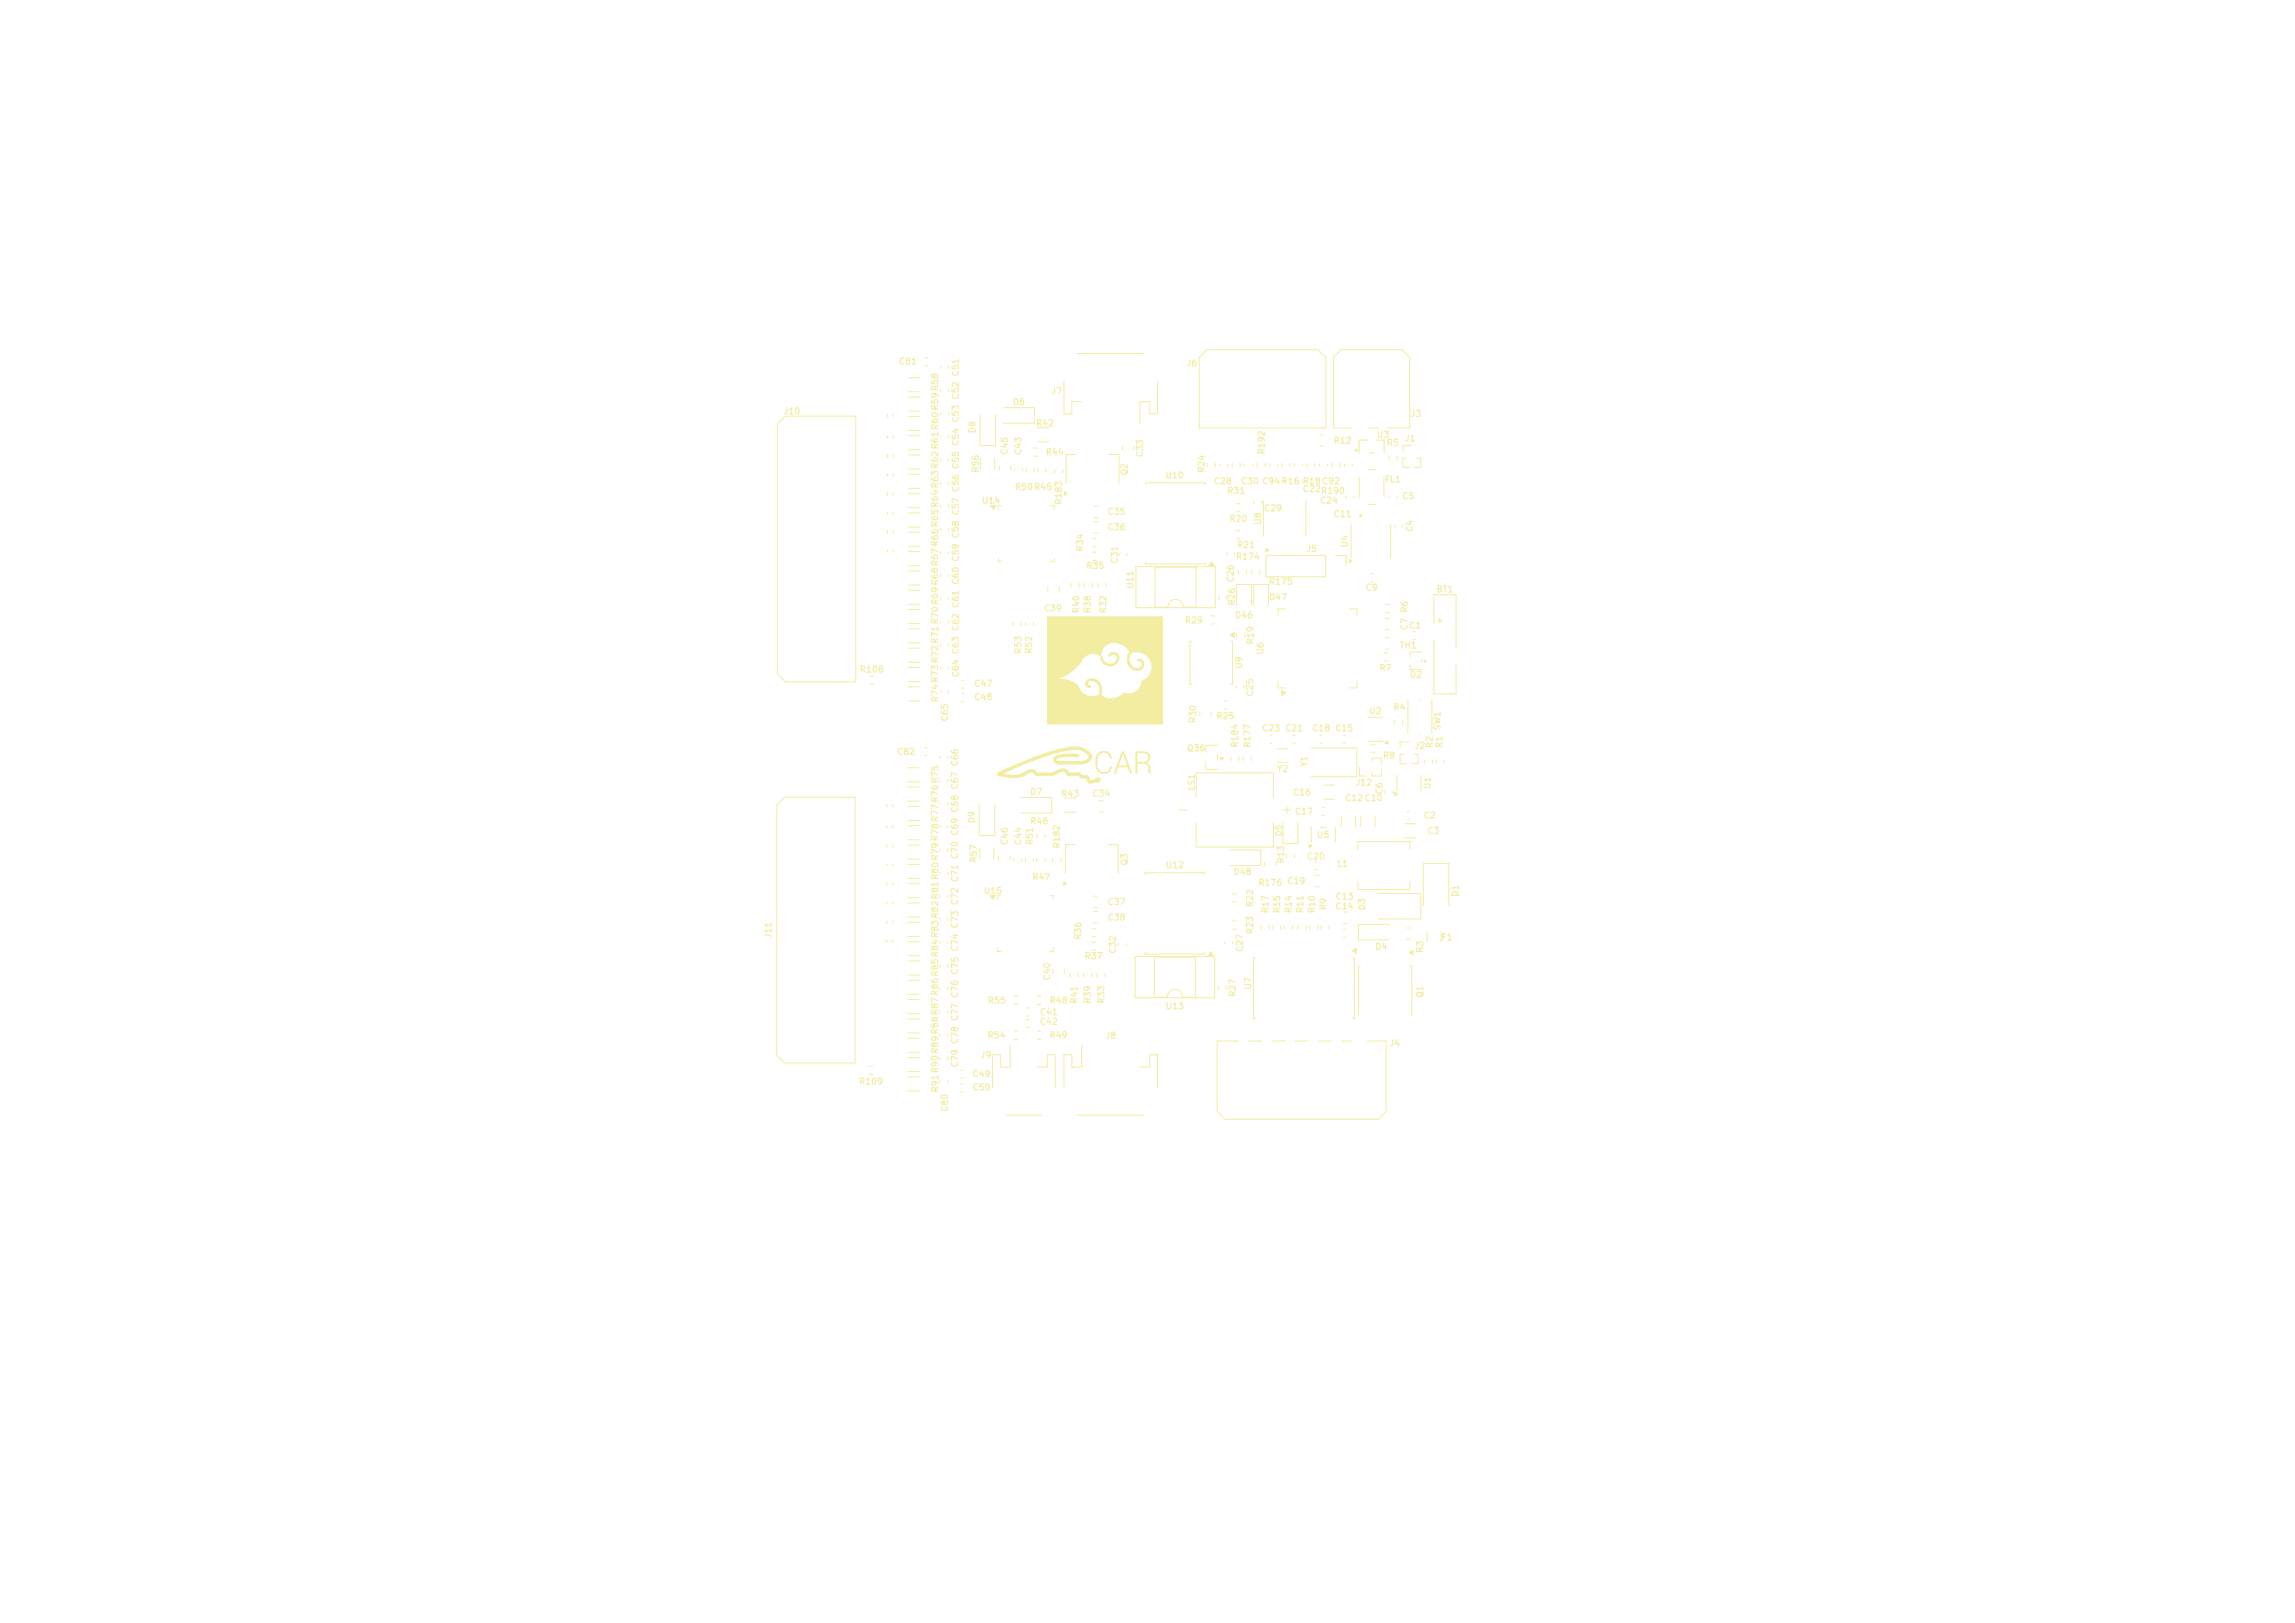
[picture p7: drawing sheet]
<svg xmlns="http://www.w3.org/2000/svg" width="297mm" height="210mm" viewBox="0 0 297 210" stroke-linecap="round" stroke-linejoin="round" font-family="sans-serif">
<defs><g id="words">
<g font-size=".8" fill="#f2eda1">
<text x="116.3" y="47.4">C81</text>
<text x="153.5" y="47.6">J6</text>
<text x="101.4" y="53.8">J10</text>
<text x="131" y="52.6">D6</text>
<text x="136" y="51.2">J7</text>
<text x="126.4" y="56.1" transform="rotate(-90 126.4 56.1)">D8</text>
<text x="130.6" y="58.9" transform="rotate(-90 130.6 58.9)">C45</text>
<text x="132.4" y="58.9" transform="rotate(-90 132.4 58.9)">C43</text>
<text x="134" y="55.4">R42</text>
<text x="135.3" y="59.1">R44</text>
<text x="148.1" y="59.2" transform="rotate(-90 148.1 59.2)">C33</text>
<text x="163.9" y="58.9" transform="rotate(-90 163.9 58.9)">R192</text>
<text x="172.5" y="57.6">R12</text>
<text x="178.1" y="56.9">U3</text>
<text x="179.4" y="57.9">R5</text>
<text x="181.7" y="57.3">J1</text>
<text x="182.5" y="54.1">J3</text>
<text x="126.9" y="61.2" transform="rotate(-90 126.9 61.2)">R56</text>
<text x="127" y="65.4">U14</text>
<text x="131.3" y="63.6">R50R45</text>
<text x="137.6" y="65.4" transform="rotate(-90 137.6 65.4)">R183</text>
<text x="146.1" y="61.6" transform="rotate(-90 146.1 61.6)">Q2</text>
<text x="150.7" y="62.1">U10</text>
<text x="156.1" y="61.2" transform="rotate(-90 156.1 61.2)">R24</text>
<text x="157" y="62.9">C28</text>
<text x="158.8" y="64.1">R31</text>
<text x="160.5" y="62.9">C30 C94R16 R18C92</text>
<text x="168.5" y="63.9">C22</text>
<text x="170.8" y="65.4">C24</text>
<text x="170.9" y="64.1">R190</text>
<text x="179.1" y="62.6">FL1</text>
<text x="181.4" y="64.8">C5</text>
<text x="140.4" y="71.4" transform="rotate(-90 140.4 71.4)">R34</text>
<text x="143.3" y="66.8">C35</text>
<text x="143.3" y="68.8">C36</text>
<text x="159" y="67.7">R20</text>
<text x="160" y="71.1">R21</text>
<text x="163.4" y="68" transform="rotate(-90 163.4 68)">U8</text>
<text x="163.5" y="66.4">C29</text>
<text x="169" y="71.6">J5</text>
<text x="172.5" y="67.1">C11</text>
<text x="174.6" y="70.9" transform="rotate(-90 174.6 70.9)">U4</text>
<text x="183" y="68.9" transform="rotate(-90 183 68.9)">C4</text>
<text x="140.5" y="73.8">R35</text>
<text x="144.9" y="73" transform="rotate(-90 144.9 73)">C31</text>
<text x="146.9" y="76.3" transform="rotate(-90 146.9 76.3)">U11</text>
<text x="159.9" y="72.6">R174</text>
<text x="164.1" y="75.9">R175</text>
<text x="164.2" y="77.9">D47</text>
<text x="176.6" y="76.6">C9</text>
<text x="185.8" y="76.9">BT1</text>
<text x="135" y="79.3">C39</text>
<text x="139.9" y="79.4" transform="rotate(-90 139.9 79.4)">R40</text>
<text x="141.4" y="79.4" transform="rotate(-90 141.4 79.4)">R38</text>
<text x="143.4" y="79.4" transform="rotate(-90 143.4 79.4)">R32</text>
<text x="153.3" y="80.9">R29</text>
<text x="159.8" y="80.2">D46</text>
<text x="160" y="78.4" transform="rotate(-90 160 78.4)">R26 C26</text>
<text x="162.4" y="83.4" transform="rotate(-90 162.4 83.4)">R19</text>
<text x="182.3" y="81.5">C1</text>
<text x="182.4" y="81.6" transform="rotate(-90 182.4 81.6)">C7 R6</text>
<text x="186.9" y="80.9" transform="rotate(-90 186.9 80.9)">+</text>
<text x="111.2" y="87.2">R108</text>
<text x="124.3" y="87.7" transform="rotate(-90 124.3 87.7)">C64 C63 C62 C61 C60 C59 C58 C57 C56 C55 C54 C53 C52 C51</text>
<text x="126" y="89">C47</text>
<text x="132.4" y="84.7" transform="rotate(-90 132.4 84.7)">R53</text>
<text x="133.8" y="84.7" transform="rotate(-90 133.8 84.7)">R52</text>
<text x="161" y="86.6" transform="rotate(-90 161 86.6)">U9</text>
<text x="163.7" y="84.8" transform="rotate(-90 163.7 84.8)">U6</text>
<text x="178.4" y="87">R7</text>
<text x="181.1" y="84.1">TH1</text>
<text x="182.4" y="87.9">D2</text>
<text x="121.6" y="90.9" transform="rotate(-90 121.6 90.9)">R74R73R72R71R70R69R68R67R66R65R64R63R62R61R60R59R58</text>
<text x="122.9" y="93.4" transform="rotate(-90 122.9 93.4)">C65</text>
<text x="126" y="90.8">C48</text>
<text x="155" y="93.6" transform="rotate(-90 155 93.6)">R30</text>
<text x="157.3" y="93.2">R25</text>
<text x="162.4" y="90.2" transform="rotate(-90 162.4 90.2)">C25</text>
<text x="163.3" y="94.8">C23 C21</text>
<text x="169.7" y="94.8">C18 C15</text>
<text x="177.1" y="92.6">U2</text>
<text x="180.2" y="92.1">R4</text>
<text x="186.6" y="94.5" transform="rotate(-90 186.6 94.5)">SW1</text>
<text x="116" y="97.9">C82</text>
<text x="153.5" y="97.4">Q36</text>
<text x="160.4" y="96.8" transform="rotate(-90 160.4 96.8)">R184</text>
<text x="162" y="96.8" transform="rotate(-90 162 96.8)">R177</text>
<text x="165.2" y="100.1">Y2</text>
<text x="169.4" y="99.3" transform="rotate(-90 169.4 99.3)">Y1</text>
<text x="175.4" y="101.9">J12</text>
<text x="178.9" y="98.4">R8</text>
<text x="183" y="97.1">J2</text>
<text x="185.6" y="96.9" transform="rotate(-90 185.6 96.9)">R2</text>
<text x="186.9" y="96.9" transform="rotate(-90 186.9 96.9)">R1</text>
<text x="126.3" y="106.6" transform="rotate(-90 126.3 106.6)">D9</text>
<text x="133.2" y="103">D7</text>
<text x="133.3" y="106.9">R46</text>
<text x="137.3" y="103.3">R43</text>
<text x="141.3" y="103.3">C34</text>
<text x="154.8" y="102.4" transform="rotate(-90 154.8 102.4)">LS1</text>
<text x="167.3" y="103.1">C16</text>
<text x="167.5" y="105.6">C17</text>
<text x="174" y="103.9">C12C10</text>
<text x="179.1" y="102.9" transform="rotate(-90 179.1 102.9)">C6</text>
<text x="184.2" y="106.1">C2</text>
<text x="185.4" y="102.2" transform="rotate(-90 185.4 102.2)">U1</text>
<text x="126.6" y="111.7" transform="rotate(-90 126.6 111.7)">R57</text>
<text x="130.6" y="109.4" transform="rotate(-90 130.6 109.4)">C46</text>
<text x="132.4" y="109.4" transform="rotate(-90 132.4 109.4)">C44</text>
<text x="133.9" y="109.4" transform="rotate(-90 133.9 109.4)">R51</text>
<text x="137.4" y="109.9" transform="rotate(-90 137.4 109.9)">R182</text>
<text x="146.1" y="112.1" transform="rotate(-90 146.1 112.1)">Q3</text>
<text x="150.8" y="112.5">U12</text>
<text x="159.6" y="113.4">D48</text>
<text x="166.1" y="108.3" transform="rotate(-90 166.1 108.3)">D5</text>
<text x="166.4" y="111.8" transform="rotate(-90 166.4 111.8)">R13</text>
<text x="169" y="111.4">C20</text>
<text x="170.4" y="108.6">U5</text>
<text x="173" y="112.4">L1</text>
<text x="184.6" y="108.1">C3</text>
<text x="127.2" y="115.9">U15</text>
<text x="133.5" y="114.1">R47</text>
<text x="143.3" y="119.3">C38</text>
<text x="143.3" y="117.3">C37</text>
<text x="162.4" y="117.4" transform="rotate(-90 162.4 117.4)">R22</text>
<text x="162.8" y="114.8">R176 C19</text>
<text x="164.4" y="118.2" transform="rotate(-90 164.4 118.2)">R17</text>
<text x="165.9" y="118.2" transform="rotate(-90 165.9 118.2)">R15</text>
<text x="167.4" y="118.2" transform="rotate(-90 167.4 118.2)">R14</text>
<text x="168.9" y="118.2" transform="rotate(-90 168.9 118.2)">R11</text>
<text x="170.4" y="118.2" transform="rotate(-90 170.4 118.2)">R10</text>
<text x="171.9" y="117.9" transform="rotate(-90 171.9 117.9)">R9</text>
<text x="172.8" y="117.9">C14</text>
<text x="172.8" y="116.6">C13</text>
<text x="176.9" y="117.9" transform="rotate(-90 176.9 117.9)">D3</text>
<text x="189" y="116.1" transform="rotate(-90 189 116.1)">D1</text>
<text x="100" y="121.5" transform="rotate(-90 100 121.5)">J11</text>
<text x="140.1" y="121.7" transform="rotate(-90 140.1 121.7)">R36</text>
<text x="140.3" y="124.3">R37</text>
<text x="144.6" y="123.5" transform="rotate(-90 144.6 123.5)">C32</text>
<text x="161" y="123.2" transform="rotate(-90 161 123.2)">C27</text>
<text x="162.4" y="120.9" transform="rotate(-90 162.4 120.9)">R23</text>
<text x="177.9" y="123.1">D4</text>
<text x="184.4" y="123.4" transform="rotate(-90 184.4 123.4)">R3</text>
<text x="186.4" y="121.9">F1</text>
<text x="127.8" y="130">R55</text>
<text x="134.5" y="131.5">C41</text>
<text x="135.8" y="130">R48</text>
<text x="136.1" y="126.9" transform="rotate(-90 136.1 126.9)">C40</text>
<text x="139.6" y="129.9" transform="rotate(-90 139.6 129.9)">R41</text>
<text x="141.4" y="129.9" transform="rotate(-90 141.4 129.9)">R39</text>
<text x="143.1" y="129.9" transform="rotate(-90 143.1 129.9)">R33</text>
<text x="150.8" y="130.8">U13</text>
<text x="160.1" y="129.1" transform="rotate(-90 160.1 129.1)">R27</text>
<text x="162.1" y="128.1" transform="rotate(-90 162.1 128.1)">U7</text>
<text x="184.4" y="129.2" transform="rotate(-90 184.4 129.2)">Q1</text>
<text x="126.8" y="137.1">J9</text>
<text x="127.7" y="134.5">R54</text>
<text x="134.5" y="132.8">C42</text>
<text x="135.7" y="134.5">R49</text>
<text x="143" y="134.6">J8</text>
<text x="179.7" y="135.6">J4</text>
<text x="111.1" y="140.5">R109</text>
<text x="121.6" y="141.4" transform="rotate(-90 121.6 141.4)">R91R90R89R88R87R86R85R84R83R82R81R80R79R78R77R76R75</text>
<text x="122.9" y="143.9" transform="rotate(-90 122.9 143.9)">C80</text>
<text x="124.2" y="138.2" transform="rotate(-90 124.2 138.2)">C79 C78 C77 C76 C75 C74 C73 C72 C71 C70 C69 C68 C67 C66</text>
<text x="125.8" y="139.5">C49</text>
<text x="125.8" y="141.3">C50</text>
</g>
</g></defs>
<g fill="none" stroke="#f2eda1" stroke-width=".13">
<path d="M126.8 53.6v4h2v-4M133.8 58h.4M133.8 59h.4M114.9 71.1v.3M115.6 71.1v.3M170.8 60v.3M171.8 60v.3M177.4 74.3h.2M177.4 75.3h.2M164.4 95.1h.2M164.4 96.2h.2M177.1 92.9h1.8"/>
<path d="M177.1 95.9h1.8M179.4 95.9l.3 .3h-.5zM171.1 104.5h.3M171.1 105.5h.3M181.8 106.6h1.4M181.8 108.4h1.4M117.5 139.3h1.4M117.5 124.3h1.4M117.5 126.2h1.4M157.6 127.6v.4M158.7 127.6v.4M184.7 120.7v1.2"/>
<path d="M186.5 120.7v1.2M117.5 141.2h1.4"/>
</g>
<path d="M179.4 95.9l.3 .3h-.5z" fill="#f2eda1"/>
<g fill="none" stroke="#f2eda1" stroke-width=".13">
<path d="M114.9 58.8v.4M115.6 58.8v.4M121.7 56.4v.3M122.7 56.4v.3M167.5 60v.3M168.5 60v.3M154.3 83h-.3v5.5h.3M159.2 83h.3v5.5h-.3M159.3 82.2l.4-.4v.7zM117.5 116.8h1.4M117.5 118.7h1.4M129.2 110.8v.5"/>
<path d="M130.7 110.8v.5"/>
</g>
<path d="M159.3 82.2l.4-.4v.7z" fill="#f2eda1"/>
<path d="M148.3 62.7v-.2h7.7v.2M148.3 72.7v.3h7.7v-.3M156.8 72.7l.3 .5h-.6z" fill="none" stroke="#f2eda1" stroke-width=".13"/>
<path d="M156.8 72.7l.3 .5h-.6z" fill="#f2eda1"/>
<g fill="none" stroke="#f2eda1" stroke-width=".13">
<path d="M121.7 47.4v.3M122.7 47.4v.3M117.6 66.4h1.4M117.6 68.2h1.4M128.2 65.4h.7l-.3 .5zM129.2 72.2v.4h.5M129.7 65.4h-.5v.5M136 65.4h.4v.5M136.4 72.2v.4h-.4M141.4 69.7h.5M141.4 70.7h.5M124.4 89.8h.3"/>
<path d="M124.4 90.8h.3M167.3 95.1h.3M167.3 96.2h.3M169.7 96.8h5.9v3.7h-5.9M185.8 98.3v.5M186.9 98.3v.5M117.5 109.3h1.4M117.5 111.2h1.4M182.1 105h.3M182.1 106h.3M184.2 117.3v-5.6h3.3v5.6M117.5 121.8h1.4"/>
<path d="M117.5 123.7h1.4M121.6 124.8v.3M122.6 124.8v.3"/>
</g>
<path d="M128.2 65.4h.7l-.3 .5z" fill="#f2eda1"/>
<g fill="none" stroke="#f2eda1" stroke-width=".13">
<path d="M117.6 78.9h1.4M134.3 60.5v.5M135.3 60.5v.5M117.6 80.7h1.4M180.5 102.5l.3 .3-.3 .2zM180.8 100.4v1.8M183.9 100.4v1.8M117.5 129.3h1.4M117.5 131.2h1.4M124.3 138.5h.3M124.3 139.5h.3M146.9 123.8h10.3v5.3h-10.3z"/>
<path d="M149.4 123.8h5.3v5.2h-1.7a1 1 0 0 0-1-1 1 1 0 0 0-1 1h-1.6z"/>
</g>
<path d="M180.5 102.5l.3 .3-.3 .2z" fill="#f2eda1"/>
<g fill="none" stroke="#f2eda1" stroke-width=".13">
<path d="M121.7 74.4v.2M122.7 74.4v.2M121.7 89.3v.3M122.7 89.3v.3M159.3 98v.4M160.3 98v.4M177.4 96.3h.5M177.4 97.3h.5M182.5 86v.6h1.5M184 84.4h-1.5v.6M184 85.3v.4M184.3 85.5h.3l-.2 .2z"/>
<path d="M168 119.8v.4M169 119.8v.4M169.5 119.8v.4M170.5 119.8v.4M124.3 140.2h.3M124.3 141.3h.3"/>
</g>
<path d="M184.3 85.5h.3l-.2 .2z" fill="#f2eda1"/>
<g fill="none" stroke="#f2eda1" stroke-width=".13">
<path d="M114.9 53.6v.3M115.6 53.6v.3M117.6 56.4h1.4M117.6 58.2h1.4M117.6 51.4h1.4M117.6 53.2h1.4M121.7 50.4v.3M122.7 50.4v.3M131.3 60.6v.3M132.3 60.6v.3M160 78.3v-2.7h2v2.7M160.3 73.8v.5"/>
<path d="M161.3 73.8v.5M162.2 78.3v-2.7h2v2.7M174 60v.3M175 60v.3M175.9 61.8v2.5M177.1 60.8h.8M177.1 65.3h.8M179.1 61.8v2.5M179.8 64.2v.3M180.5 67.9v.3M180.8 64.2v.3M181.5 67.9v.3"/>
<path d="M112.6 87.5h.4M112.6 88.6h.4M117.6 88.9h1.4M117.6 90.7h1.4M119.7 96.7h.2M119.7 97.8h.2M121.7 80.3v.3M121.7 86.3v.3M122.7 80.3v.3M122.7 86.3v.3M160.9 98v.4M161.9 98v.4"/>
<path d="M175.9 99.3v1.1h.9M177.6 98.6v-.5h1.2v.8M178.8 99.6v.8h-1.2v-.5M182.9 81.7h.2M182.9 82.8h.2M117.5 106.8h1.4M117.5 108.7h1.4M121.6 109.8v.3M121.6 115.8v.3M122.6 109.8v.3M122.6 115.8v.3M137.8 103.3h1.4"/>
<path d="M137.8 105.1h1.4M141.5 118h.5M141.5 119.4h.5M159.1 110h4.1v2h-4.1M159.5 115.7h.5M159.5 116.7h.5M170.1 111.5h.3M170.1 112.6h.3M179.8 119.6h-4v2h4M112.5 138h.4M112.5 139h.4M121.6 136.8v.3"/>
<path d="M122.6 136.8v.3M131.3 128.9h.4M131.3 130h.4M134.2 133.4h.5M134.2 134.5h.5M160.3 134.7h-2.8v9.1l1 1h19.9l1-1v-9.1h-2.4M161.6 134.7h1.7M162.4 124h-.2v7.8h.2M164.6 134.7h1.7M167.6 134.7h1.7M170.6 134.7h1.7M173.6 134.7h1.3"/>
<path d="M173.9 120.2h.2M173.9 121.3h.2M175 123l.5-.3v.6zM175 124h.3v7.8h-.3"/>
</g>
<circle cx="176.1" cy="66.7" r=".1" fill="none" stroke="#f2eda1" stroke-width=".2"/>
<path d="M175 123l.5-.3v.6z" fill="#f2eda1"/>
<path d="M182 59.3h-.5v1.2h.9M182.7 57.7h-1.2v.8M183.4 59.3h.5v1.2h-.9M157.9 60v.3M158.9 60v.3M148.2 113.2v-.3h7.7v.3M178.4 115.6h5.5v3.3h-5.5M148.2 123.2v.3h7.7v-.3M156.7 123.2l.3 .5h-.6z" fill="none" stroke="#f2eda1" stroke-width=".13"/>
<path d="M156.7 123.2l.3 .5h-.6z" fill="#f2eda1"/>
<path d="M166.3 78.8h-.9v.9M174.7 78.8h.9v.9M165.4 88.1v.9h.9M165.9 89.3l.4 .4-.4 .3zM175.6 88.1v.9h-.9" fill="none" stroke="#f2eda1" stroke-width=".13"/>
<path d="M165.9 89.3l.4 .4-.4 .3z" fill="#f2eda1"/>
<g fill="none" stroke="#f2eda1" stroke-width=".13">
<path d="M119.8 46.3h.2M119.8 47.3h.2M126.9 59.3v1.4M128.7 59.3v1.4M165.9 59.9v.5M166.9 59.9v.5M169.1 59.9v.5M170.2 59.9v.5M172.4 59.9v.5M173.4 59.9v.5M114.9 63.8v.3M114.9 68.7v.3"/>
<path d="M115.6 63.8v.3M115.6 68.7v.3M117.6 73.9h1.4M117.6 75.7h1.4M121.7 65.4v.2M122.7 65.4v.2M135.6 76v.5M136.5 60.8v.4M137.1 76v.5M137.5 60.8v.4M138.6 75.5v.5M139.6 75.5v.5"/>
<path d="M140.3 75.5v.5M141.4 75.5v.5M141.6 65.5h.5M141.6 67h.5M142.1 75.5v.5M143.1 75.5v.5M144.8 71.6v.3M145.9 71.6v.3M156.7 79.7h.5M162.2 64.9v.2M163.3 64.9v.2M179.3 78.2h.5"/>
<path d="M179.3 79.3h.5M121.6 97.9v.2M122.6 97.9v.2M155.3 92.2v.4M156.7 80.7h.5M156.7 92.2v.4M173.8 95.1h.3M173.8 96.2h.3M179.2 80h.6M179.2 81.5h.6M181.7 97.6h-.5v1.2h.8M182.3 96h-1.1v.8"/>
<path d="M183 97.6h.5v1.2h-.8M114.8 104.1v.3M114.8 106.9v.3M115.5 104.1v.3M115.5 106.9v.3M117.5 114.3h1.4M117.5 116.2h1.4M121.6 112.8v.3M122.6 112.8v.3M126.7 104.1v4h2v-4M132.7 111v.5M133.7 111v.5"/>
<path d="M134.2 107.9v.5M135.2 107.9v.5M137.7 114.1l.3 .2-.3 .3zM139.1 109.3h-1.2v3.7M142.2 103.6h.6M142.2 105.1h.6M143.4 109.3h1.3v3.7M152.5 104.8h1.1M154.8 103.2v-3.2h10v3.2M154.8 106.4v3.2h10v-3.2M163.2 119.8v.4M164.3 119.8v.4"/>
<path d="M164.7 119.8v.4M165.8 119.8v.4M166 104.8h1.1M166.5 104.3v1M171.3 101.6h1.4M171.3 103.4h1.4M173.8 118h.6M173.8 119.5h.6M176.1 105.6v1.4M177.9 105.6v1.4M117.5 131.8h1.4M117.5 133.7h1.4"/>
<path d="M121.6 130.8v.3M121.6 139.8v.3M122.6 130.8v.3M122.6 139.8v.3M134.3 128.9h.4M134.3 130h.4"/>
</g>
<g fill="none" stroke="#f2eda1" stroke-width=".15">
<path d="M176.9 56.9h-1v1.7M177.2 58.6h.6M178.1 56.9h1v1.7"/>
<circle cx="175.5" cy="58.3" r=".13"/>
</g>
<path d="M137.7 114.1l.3 .2-.3 .3z" fill="#f2eda1"/>
<g fill="none" stroke="#f2eda1" stroke-width=".13">
<path d="M117.6 53.9h1.4M117.6 55.7h1.4M117.5 99.3h1.4M160 88.7v.3M161 88.7v.3M117.5 101.2h1.4M117.5 111.8h1.4M117.5 113.7h1.4M117.5 134.3h1.4M117.5 136.2h1.4M121.6 127.8v.3M122.6 127.8v.3"/>
<path d="M176.1 125h-.3v6.4M182.4 123.3l.5-.4v.7zM182.4 125h.3v6.4"/>
</g>
<path d="M182.4 123.3l.5-.4v.7z" fill="#f2eda1"/>
<g fill="none" stroke="#f2eda1" stroke-width=".13">
<path d="M121.7 68.4v.2M122.7 68.4v.2M147 73.3h10.3v5.3h-10.3zM149.5 73.4h5.3v5.2h-1.7a1 1 0 0 0-1-1 1 1 0 0 0-1 1h-1.6zM162 73.8v.5M163 73.8v.5M117.6 86.4h1.4M117.6 88.2h1.4M156 98.6v1l1.6-.1M157.6 96.5l-1.6-.1v1M157.6 97.6v.8M157.9 98.1h.4l-.2 .3z"/>
<path d="M121.6 100.9v.2M122.6 100.9v.2M126.8 109.7v1.5M128.6 109.7v1.5M132.1 103.2h4v2h-4M182 120.1h.5M182 121.6h.5"/>
</g>
<path d="M157.9 98.1h.4l-.2 .3z" fill="#f2eda1"/>
<path d="M139.2 58.8h-1.2v3.8M143.5 58.8h1.3v3.8M137.8 63.6l.3 .3-.3 .2zM141.6 67.5h.5M141.6 69h.5M131.2 111.1v.3M132.2 111.1v.3M159.5 119.2h.5M159.5 120.2h.5" fill="none" stroke="#f2eda1" stroke-width=".13"/>
<path d="M137.8 63.6l.3 .3-.3 .2z" fill="#f2eda1"/>
<g fill="none" stroke="#f2eda1" stroke-width=".13">
<path d="M114.9 56.4v.3M115.6 56.4v.3M117.6 58.9h1.4M121.7 59.4v.3M122.7 59.4v.3M156.2 45.2h14.4l1 1v9.2h-16.4v-9.2zM156.2 59.9v.5M157.3 59.9v.5M162.7 59.9v.5M163.7 59.9v.5M170.8 56.3h.4M170.8 57.7h.4"/>
<path d="M175 55.4h-2.4v-9.2l1-1h7.8l1 1v9.2h-2.7M177 55.4h1.3M117.6 76.4h1.4M117.6 78.2h1.4M117.6 60.7h1.4M121.7 71.4v.2M122.7 71.4v.2M129.3 60.3v.5M130.8 60.3v.5M157.7 77.1v.5M158.7 71.5v.3M158.8 77.1v.5"/>
<path d="M159.8 71.5v.3M163.5 64.8v4.6M163.8 71.9h7.8v2.7h-7.8zM164 71l.2 .3h-.5zM169 64.8v4.6M172.8 71.9h1.4v1.4M117.6 83.9h1.4M117.6 85.7h1.4M131.1 80.5v.5M132.1 80.5v.5M182.2 90.6v4.4M183.7 90.6h.1"/>
<path d="M183.7 95h.1M185.3 90.6v4.4M114.8 114.2v.3M115.5 114.2v.3M117.5 104.3h1.4M117.5 106.2h1.4M117.5 119.3h1.4M166.2 119.8v.4M167.3 119.8v.4M171 119.8v.4M172 119.8v.4M117.5 121.2h1.4"/>
<path d="M130.7 135.2v2.9h-1.2v-1.6h-1.1v4.2M134.3 138.1h1.2v-1.6h1.1v4.2M141.3 120.2h.5M141.3 121.2h.5M130.2 144.3h4.6"/>
</g>
<path d="M164 71l.2 .3h-.5z" fill="#f2eda1"/>
<g fill="none" stroke="#f2eda1" stroke-width=".13">
<path d="M100.6 54.8l1-1h9.1v34.4h-9.1l-1-1zM160 65.2h.5M160 66.2h.5M170.8 95.1h.3M170.8 96.2h.3M179.3 82.5h.4M179.3 84h.4M185.6 80.7v-3.7h2.8v6.9M185.6 82.8v7h2.8v-3.7M117.5 101.8h1.4M117.5 103.7h1.4M121.6 103.9v.2"/>
<path d="M121.6 118.8v.3M122.6 103.9v.2M122.6 118.8v.3M141.3 121.9h.5M141.3 123h.5"/>
</g>
<g fill="#f2eda1">
<path d="M146.9 97.2h1v.2l-.7 .1v1.1h.7v.2h-.7v1.3h-.3z"/>
<path d="M145.3 97.2h.2l1 2.9h-.3l-.3-.8h-.6v-.2h.6l-.6-1.6z"/>
<path d="M145.2 97.2h.1v.3l-.5 1.6h.5v.2h-.6l-.3 .8h-.3z"/>
<path d="M147.9 97.2l.6 .1 .3 .4v.6l-.4 .4 .4 .3 .1 .8 .1 .3h-.3l-.1-.8a.53 .53 0 0 0-.5-.5h-.2v-.2a.61 .61 0 0 0 .7-.5l-.1-.4-.3-.2-.3-.1z"/>
<path d="M142.1 97.5l.4-.3h.6l.4 .2 .3 .3 .1 .4h-.3v-.3l-.3-.3-.6-.1-.3 .2-.3 .4-.1 1 .1 .4 .4 .4 .5 .1a.68 .68 0 0 0 .6-.5v-.2h.3l-.1 .4-.3 .4-.4 .1h-.6a.98 .98 0 0 1-.6-.6l-.1-.4v-.9z"/>
<path d="M129.1 100l3.9-1.7 3.5-1.2 1.4-.4 1.1-.1h.8l.6 .3a1.82 1.82 0 0 1 .9 .9v.2l-.2 .4-.8 .5h-3.6a.61 .61 0 0 1-.4-.7l.3-.4 .8-.2 1.8-.1h.4l.1 .2v.2l-.2 .1h-1.5l-1.1 .1a.18 .18 0 0 0-.1 .1 .18 .18 0 0 0 0 .2l3.2 .1 .4-.1a.5 .5 0 0 0 .5-.5l-.4-.4-.8-.4-.8-.1-1.1 .2-1.7 .4-1.9 .7-4.3 1.8 1 .1h.8l.5-.1 .9-.5 .4-.1 .4 .1 .4 .4h1.9l.9-.5 .5-.1 .4 .2 .4 .4h1.3l.4 .3h.6l.3 .2 .1 .5 1.1-.4v.1l.3-.1v.1l-.2 .1v.1h.3l-.3 .1v.2l-1.3 .2-.3-.2-.1-.5h-.6l-.5-.3h-1.3l-.4-.5h-.2l-1.5 .5h-2l-.4-.4h-.3l-1.1 .5-.7 .2h-1l-1.3-.3a.28 .28 0 0 1-.3-.1 .28 .28 0 0 1 .1-.3z"/>
</g>
<path d="M137.7 49.3v4.3h1v-1.6h1.3M139.4 45.7h8.7M149.8 49.3v4.3h-1v-1.6h-1.3v2.9M160 68.7h.5M160 69.7h.5M174.6 72.4l.3 .2-.3 .3zM174.9 68h-.1v4.1h.1M179.9 68h.1v4.1h-.1M121.6 133.8v.3M122.6 133.8v.3" fill="none" stroke="#f2eda1" stroke-width=".13"/>
<path d="M174.6 72.4l.3 .2-.3 .3z" fill="#f2eda1"/>
<g fill="none" stroke="#f2eda1" stroke-width=".13">
<path d="M114.9 61.3v.3M114.9 66.2v.3M115.6 61.3v.3M115.6 66.2v.3M117.6 63.9h1.4M117.6 65.7h1.4M121.7 77.3v.3M122.7 77.3v.3M132.8 60.5v.5M133.8 60.5v.5M141.4 71.5h.5M141.4 72.5h.5"/>
<path d="M164.3 60v.3M165.3 60v.3M117.6 81.4h1.4M117.6 83.2h1.4M132.7 80.5v.5M133.8 80.5v.5M158.3 90.7h.5M158.3 91.7h.5M160 82v.5M161.1 82v.5M179.1 84.5h.4M179.1 85.5h.4"/>
<path d="M100.5 104.2l1-1h9.1v34.3h-9.1l-1-1zM114.8 109.3v.3M114.8 119.2v.3M115.5 109.3v.3M115.5 119.2v.3M121.6 106.8v.3M122.6 106.8v.3M134.2 111v.5M135.2 111v.5M136.2 111v.5M137.3 111v.5M166 106.5v2.7h2v-2.7"/>
<path d="M169.4 109.2l.3 .3-.3 .2zM169.7 107.1v1.8M170.9 107.1h.7M172.8 107.1v1.8M173.6 105.6v1.4M175.4 105.6v1.4M175.7 109.9v-1h6.8v1M175.7 114.1v1h6.8v-1M179.2 102.4v.2M180.3 102.4v.2M117.5 126.8h1.4M117.5 128.7h1.4"/>
<path d="M132.8 131.9h.3M132.8 133h.3M132.8 130.4h.3M132.8 131.5h.3M136.3 125.4v.6M137.7 125.4v.6M144.7 122.1v.3M145.8 122.1v.3M158.5 121.9v.2M159.5 121.9v.2"/>
</g>
<path d="M169.4 109.2l.3 .3-.3 .2z" fill="#f2eda1"/>
<g fill="none" stroke="#f2eda1" stroke-width=".13">
<path d="M121.7 53.4v.3M122.7 53.4v.3M129.8 52.8h4.1v2h-4.1M179.8 59.1v.5M180.8 59.1v.5M117.6 68.9h1.4M117.6 70.7h1.4M121.7 62.4v.3M122.7 62.4v.3M161.1 60v.3M162.1 60v.3M174.2 64.2v.3"/>
<path d="M175.2 64.2v.3M165.3 96.9h1.4M165.3 98.6h1.4M180.5 93.3v.4M181.5 93.3v.4M184.3 98.3v.5M185.4 98.3v.5M114.8 111.8v.3M114.8 116.7v.3M115.5 111.8v.3M115.5 116.7v.3M128.1 115.9h.7l-.3 .4z"/>
<path d="M129.5 115.9h-.4v.4M135.9 115.9h.4v.4M141.5 116h.5M141.5 117.4h.5M166.5 110.6v.4M167.5 110.6v.4M114.8 121.6v.3M115.5 121.6v.3M121.6 121.8v.3M122.6 121.8v.3M129.1 122.7v.4h.4M131.2 133.4h.5"/>
<path d="M131.2 134.5h.5M136.3 122.7v.4h-.4M140 135.2v2.9h-1.3v-1.6h-1v4.2M140.2 126v.4M141.3 126v.4M147.5 138.1h1.3v-1.6h1v4.2M139.4 144.3h8.7"/>
</g>
<path d="M128.1 115.9h.7l-.3 .4z" fill="#f2eda1"/>
<g fill="none" stroke="#f2eda1" stroke-width=".13">
<path d="M134.3 55.3h1.4M134.3 57.2h1.4M145.3 57.7v.6M146.7 57.7v.6M159.5 59.9v.5M160.5 59.9v.5M117.6 71.4h1.4M117.6 73.2h1.4M124.4 88h.3M124.4 89h.3M170.2 113.3h.6M170.2 114.7h.6"/>
<path d="M117.5 136.8h1.4M117.5 138.7h1.4M142 126v.4M143 126v.4"/>
</g>
<g fill="#f2eda1">
<path d="M143.5 84.6a.82 .82 0 0 1 1.3 .1 .82 .82 0 0 1-.3 1.2 1.27 1.27 0 0 1-1.5 .1v-.4a.82 .82 0 0 0 1 .2 .82 .82 0 0 0 .4-1 .56 .56 0 0 0-.8 .2 .19 .19 0 0 1-.2-.2 .19 .19 0 0 1 .1-.2z"/>
<path d="M135.5 79.7h7.5v4l-.3 .4-.1 .5a.36 .36 0 0 0 .1 .4l.3 .6v.5a1.02 1.02 0 0 1-.6-1.1 1.64 1.64 0 0 0-2.5 .8 5 5 0 0 1-2.9 2h-.1a3.1 3.1 0 0 1 2.8 1.1 1.79 1.79 0 0 0 2.5 .9 1.25 1.25 0 0 0-1-1.7 .32 .32 0 0 0-.4 .3 .32 .32 0 0 0 .4 .3 .18 .18 0 0 1 0 .2 .18 .18 0 0 1-.1 .1 .66 .66 0 0 1-.6-.8 .66 .66 0 0 1 .8-.4 1.51 1.51 0 0 1 1.2 2.1l.5 .3v3.5h-7.5z"/>
<path d="M143 79.7h7.5v14h-7.5v-3.5a2.14 2.14 0 0 0 2.4-.6 1.59 1.59 0 0 0 2.2-1.5 1.86 1.86 0 0 0 1.3-2.5 1.86 1.86 0 0 0-2.6-1 1.12 1.12 0 0 0 0 1.3 1.12 1.12 0 0 0 1.2 .5 .43 .43 0 0 0 .2-.5 .43 .43 0 0 0-.4-.3 .18 .18 0 0 1-.1-.2 .18 .18 0 0 1 .1-.2 .81 .81 0 0 1 .7 1.1 .81 .81 0 0 1-1.1 .5 1.53 1.53 0 0 1-.8-2.4 2.01 2.01 0 0 0-3.1-.7z"/>
</g>
<path d="M117.6 48.9h1.4M117.6 50.7h1.4M117.6 61.4h1.4M117.6 63.2h1.4M121.7 83.3v.3M122.7 83.3v.3M163.7 111.6v.4M165.1 111.6v.4M138.5 126v.4M139.5 126v.4" fill="none" stroke="#f2eda1" stroke-width=".13"/>
<use href="#words"/>
</svg>
